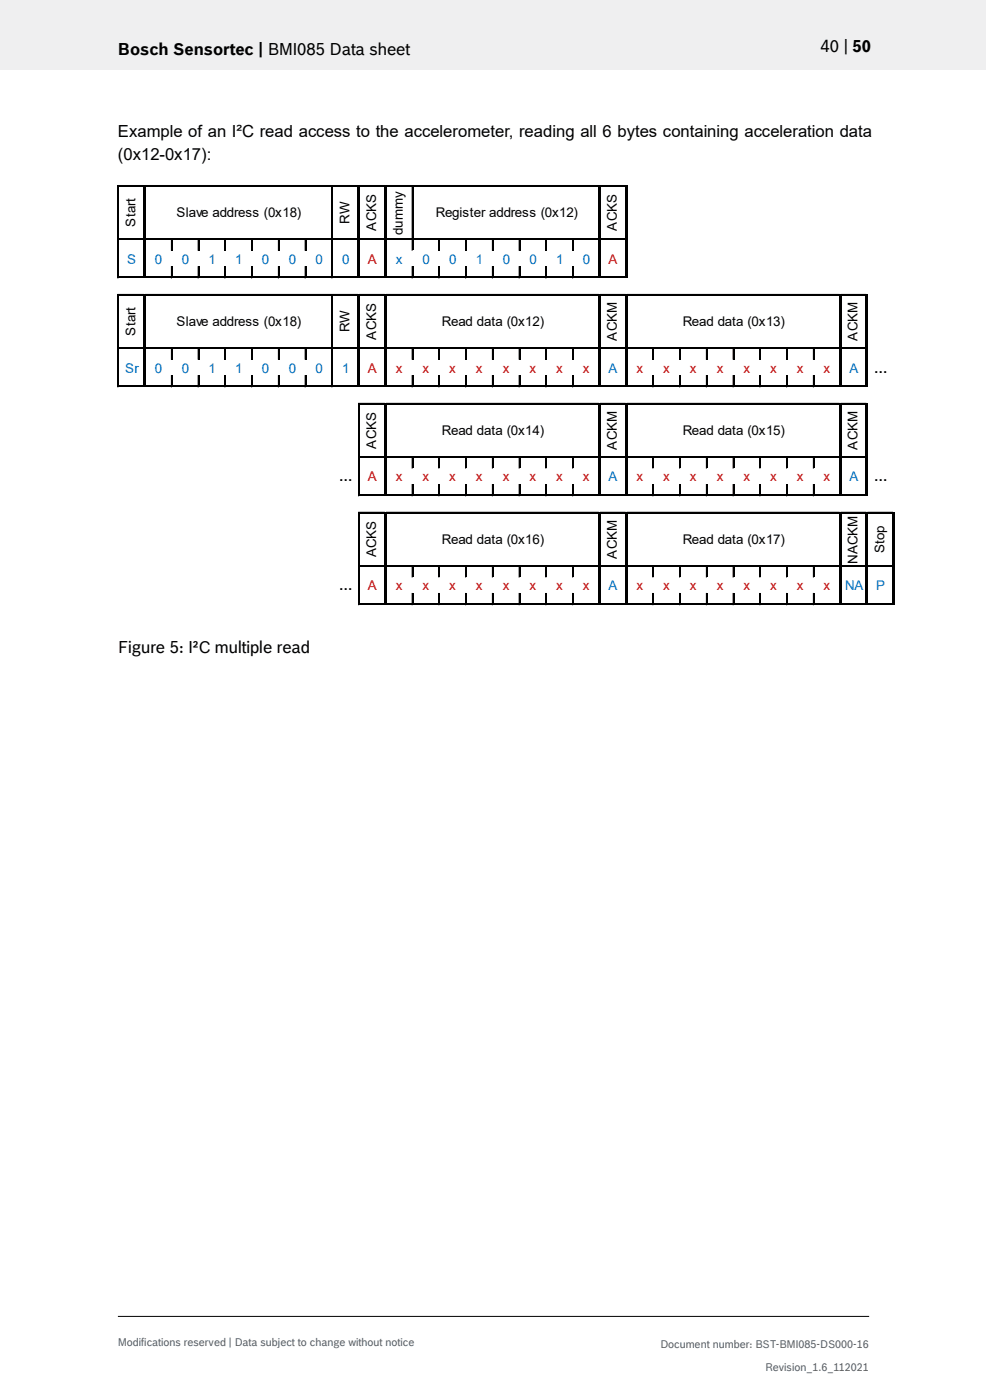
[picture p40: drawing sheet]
<svg xmlns="http://www.w3.org/2000/svg" width="210mm" height="297mm" viewBox="0 0 210 297" stroke-linecap="round" stroke-linejoin="round" font-family="sans-serif">
<defs><g id="words">
<g font-size="3.5">
<text x="25" y="11.6">Bosch Sensortec | BMI085 Data sheet</text>
<text x="174.1" y="11">40 | 50</text>
<text x="25" y="29">Example of an I²C read access to the accelerometer, reading all 6 bytes containing acceleration data</text>
<text x="25" y="33.9">(0x12-0x17):</text>
<text x="25" y="138.6">Figure 5: I²C multiple read</text>
</g>
<g font-size="2.8">
<text x="37.5" y="46.1">Slave address (0x18)</text>
<text x="74.1" y="47.4" transform="rotate(-90 74.1 47.4)">RW</text>
<text x="92.5" y="46.1">Register address (0x12)</text>
<text x="28.7" y="48.1" transform="rotate(-90 28.7 48.1)">Start</text>
<text x="79.8" y="48.9" transform="rotate(-90 79.8 48.9)">ACKS</text>
<text x="85.5" y="49.8" transform="rotate(-90 85.5 49.8)">dummy</text>
<text x="130.9" y="48.9" transform="rotate(-90 130.9 48.9)">ACKS</text>
<text x="28.7" y="71.2" transform="rotate(-90 28.7 71.2)">Start</text>
<text x="37.5" y="69.2">Slave address (0x18)</text>
<text x="74.1" y="70.5" transform="rotate(-90 74.1 70.5)">RW</text>
<text x="93.8" y="69.2">Read data (0x12)</text>
<text x="144.8" y="69.2">Read data (0x13)</text>
<text x="79.8" y="72.1" transform="rotate(-90 79.8 72.1)">ACKS</text>
<text x="130.9" y="72.3" transform="rotate(-90 130.9 72.3)">ACKM</text>
<text x="181.9" y="72.3" transform="rotate(-90 181.9 72.3)">ACKM</text>
<text x="185.4" y="79">…</text>
<text x="79.8" y="95.2" transform="rotate(-90 79.8 95.2)">ACKS</text>
<text x="93.8" y="92.3">Read data (0x14)</text>
<text x="130.9" y="95.4" transform="rotate(-90 130.9 95.4)">ACKM</text>
<text x="144.8" y="92.3">Read data (0x15)</text>
<text x="181.9" y="95.4" transform="rotate(-90 181.9 95.4)">ACKM</text>
<text x="71.9" y="102.1">…</text>
<text x="185.4" y="102.1">…</text>
<text x="79.8" y="118.3" transform="rotate(-90 79.8 118.3)">ACKS</text>
<text x="93.8" y="115.4">Read data (0x16)</text>
<text x="130.9" y="118.5" transform="rotate(-90 130.9 118.5)">ACKM</text>
<text x="144.8" y="115.4">Read data (0x17)</text>
<text x="181.9" y="119.6" transform="rotate(-90 181.9 119.6)">NACKM</text>
<text x="187.6" y="117.4" transform="rotate(-90 187.6 117.4)">Stop</text>
<text x="71.9" y="125.2">…</text>
</g>
<g font-size="2.8" fill="#0070c0">
<text x="27" y="55.9">S</text>
<text x="32.9" y="55.9">0</text>
<text x="38.5" y="55.9">0</text>
<text x="44.2" y="55.9">1</text>
<text x="49.9" y="55.9">1</text>
<text x="55.6" y="55.9">0</text>
<text x="61.2" y="55.9">0</text>
<text x="66.9" y="55.9">0</text>
<text x="72.6" y="55.9">0</text>
<text x="83.9" y="55.9">x</text>
<text x="89.6" y="55.9">0</text>
<text x="95.3" y="55.9">0</text>
<text x="101" y="55.9">1</text>
<text x="106.6" y="55.9">0</text>
<text x="112.3" y="55.9">0</text>
<text x="118" y="55.9">1</text>
<text x="123.7" y="55.9">0</text>
<text x="26.5" y="79">Sr</text>
<text x="32.9" y="79">0</text>
<text x="38.5" y="79">0</text>
<text x="44.2" y="79">1</text>
<text x="49.9" y="79">1</text>
<text x="55.6" y="79">0</text>
<text x="61.2" y="79">0</text>
<text x="66.9" y="79">0</text>
<text x="72.6" y="79">1</text>
<text x="129.1" y="79">A</text>
<text x="180.2" y="79">A</text>
<text x="129.1" y="102.1">A</text>
<text x="180.2" y="102.1">A</text>
<text x="129.1" y="125.2">A</text>
<text x="179.3" y="125.2">NA</text>
<text x="185.9" y="125.2">P</text>
</g>
<g font-size="2.8" fill="#c00000">
<text x="78" y="55.9">A</text>
<text x="129.1" y="55.9">A</text>
<text x="78" y="79">A</text>
<text x="83.9" y="79">x</text>
<text x="89.6" y="79">x</text>
<text x="95.3" y="79">x</text>
<text x="101" y="79">x</text>
<text x="106.6" y="79">x</text>
<text x="112.3" y="79">x</text>
<text x="118" y="79">x</text>
<text x="123.7" y="79">x</text>
<text x="135" y="79">x</text>
<text x="140.7" y="79">x</text>
<text x="146.4" y="79">x</text>
<text x="152" y="79">x</text>
<text x="157.7" y="79">x</text>
<text x="163.4" y="79">x</text>
<text x="169.1" y="79">x</text>
<text x="174.7" y="79">x</text>
<text x="78" y="102.1">A</text>
<text x="83.9" y="102.1">x</text>
<text x="89.6" y="102.1">x</text>
<text x="95.3" y="102.1">x</text>
<text x="101" y="102.1">x</text>
<text x="106.6" y="102.1">x</text>
<text x="112.3" y="102.1">x</text>
<text x="118" y="102.1">x</text>
<text x="123.7" y="102.1">x</text>
<text x="135" y="102.1">x</text>
<text x="140.7" y="102.1">x</text>
<text x="146.4" y="102.1">x</text>
<text x="152" y="102.1">x</text>
<text x="157.7" y="102.1">x</text>
<text x="163.4" y="102.1">x</text>
<text x="169.1" y="102.1">x</text>
<text x="174.7" y="102.1">x</text>
<text x="78" y="125.2">A</text>
<text x="83.9" y="125.2">x</text>
<text x="89.6" y="125.2">x</text>
<text x="95.3" y="125.2">x</text>
<text x="101" y="125.2">x</text>
<text x="106.6" y="125.2">x</text>
<text x="112.3" y="125.2">x</text>
<text x="118" y="125.2">x</text>
<text x="123.7" y="125.2">x</text>
<text x="135" y="125.2">x</text>
<text x="140.7" y="125.2">x</text>
<text x="146.4" y="125.2">x</text>
<text x="152" y="125.2">x</text>
<text x="157.7" y="125.2">x</text>
<text x="163.4" y="125.2">x</text>
<text x="169.1" y="125.2">x</text>
<text x="174.7" y="125.2">x</text>
</g>
<g font-size="2.3" fill="#535f6b">
<text x="25" y="285.5">Modifications reserved | Data subject to change without notice</text>
<text x="140.1" y="285.9">Document number: BST-BMI085-DS000-16</text>
<text x="162.3" y="290.9">Revision_1.6_112021</text>
</g>
</g></defs>
<path d="M0 0h209.1v14.8h-209.1z" fill="#efeff0"/>
<g fill="none" stroke="#000" stroke-width=".21">
<path d="M25 39.4v19.6M25.2 39.4h5.3M30.9 39.4h45M70.4 39.6v19.4M76.3 39.4h5.2M82 39.4h44.9M87.4 39.6v13.5M127.4 39.4h5.2M25.2 50.7h5.3M25.2 58.8h5.3M30.9 50.7h45M30.9 58.8h45"/>
<path d="M36.4 50.9v2.2M36.4 56.6v2.4M42 50.9v2.2M42 56.6v2.4M47.7 50.9v2.2M47.7 56.6v2.4M53.4 50.9v2.2M53.4 56.6v2.4M59.1 50.9v2.2M59.1 56.6v2.4M64.7 50.9v2.2M64.7 56.6v2.4"/>
<path d="M76.3 50.7h5.2M76.3 58.8h5.2M82 50.7h44.9M82 58.8h44.9M87.4 56.6v2.4M93.1 50.9v2.2M93.1 56.6v2.4M98.8 50.9v2.2M98.8 56.6v2.4M104.5 50.9v2.2M104.5 56.6v2.4M110.1 50.9v2.2"/>
<path d="M110.1 56.6v2.4M115.8 50.9v2.2M115.8 56.6v2.4M121.5 50.9v2.2M121.5 56.6v2.4M127.4 50.7h5.2M127.4 58.8h5.2M25 62.5v19.6M25.2 62.5h5.3M25.2 73.8h5.3M30.9 62.5h45M30.9 73.8h45"/>
<path d="M36.4 74v2.2M36.4 79.7v2.4M42 74v2.2M42 79.7v2.4M47.7 74v2.2M47.7 79.7v2.4M53.4 74v2.2M53.4 79.7v2.4M59.1 74v2.2M59.1 79.7v2.4M64.7 74v2.2M64.7 79.7v2.4"/>
<path d="M70.4 62.7v19.4M76.3 62.5h5.2M76.3 73.8h5.2M82 62.5h44.9M82 73.8h44.9M87.4 74v2.2M87.4 79.7v2.4M93.1 74v2.2M93.1 79.7v2.4M98.8 74v2.2M98.8 79.7v2.4M104.5 74v2.2"/>
<path d="M104.5 79.7v2.4M110.1 74v2.2M110.1 79.7v2.4M115.8 74v2.2M115.8 79.7v2.4M121.5 74v2.2M121.5 79.7v2.4M127.4 62.5h5.2M127.4 73.8h5.2M133 62.5h45M133 73.8h45M138.5 74v2.2"/>
<path d="M138.5 79.7v2.4M144.2 74v2.2M144.2 79.7v2.4M149.8 74v2.2M149.8 79.7v2.4M155.5 74v2.2M155.5 79.7v2.4M161.2 74v2.2M161.2 79.7v2.4M166.9 74v2.2M166.9 79.7v2.4M172.5 74v2.2"/>
<path d="M172.5 79.7v2.4M178.4 62.5h5.3M178.4 73.8h5.3M25.2 81.9h5.3M30.9 81.9h45M76.1 85.6v19.6M76.3 81.9h5.2M76.3 85.6h5.2M76.3 96.9h5.2M82 81.9h44.9M82 85.6h44.9M82 96.9h44.9"/>
<path d="M87.4 97.1v2.2M93.1 97.1v2.2M98.8 97.1v2.2M104.5 97.1v2.2M110.1 97.1v2.2M115.8 97.1v2.2M121.5 97.1v2.2M127.4 81.9h5.2M127.4 85.6h5.2M127.4 96.9h5.2M133 81.9h45M133 85.6h45"/>
<path d="M133 96.9h45M138.5 97.1v2.2M144.2 97.1v2.2M149.8 97.1v2.2M155.5 97.1v2.2M161.2 97.1v2.2M166.9 97.1v2.2M172.5 97.1v2.2M178.4 81.9h5.3M178.4 85.6h5.3M178.4 96.9h5.3M76.1 108.7v19.6"/>
<path d="M76.3 105h5.2M76.3 108.7h5.2M82 105h44.9M82 108.7h44.9M87.4 102.8v2.4M93.1 102.8v2.4M98.8 102.8v2.4M104.5 102.8v2.4M110.1 102.8v2.4M115.8 102.8v2.4M121.5 102.8v2.4M127.4 105h5.2"/>
<path d="M127.4 108.7h5.2M133 105h45M133 108.7h45M138.5 102.8v2.4M144.2 102.8v2.4M149.8 102.8v2.4M155.5 102.8v2.4M161.2 102.8v2.4M166.9 102.8v2.4M172.5 102.8v2.4M178.4 105h5.3M178.4 108.7h5.3"/>
<path d="M184.1 108.7h5.3M76.3 120h5.2M76.3 128.1h5.2M82 120h44.9M82 128.1h44.9M87.4 120.2v2.2M87.4 125.9v2.4M93.1 120.2v2.2M93.1 125.9v2.4M98.8 120.2v2.2M98.8 125.9v2.4M104.5 120.2v2.2"/>
<path d="M104.5 125.9v2.4M110.1 120.2v2.2M110.1 125.9v2.4M115.8 120.2v2.2M115.8 125.9v2.4M121.5 120.2v2.2M121.5 125.9v2.4M127.4 120h5.2M127.4 128.1h5.2M133 120h45M133 128.1h45M138.5 120.2v2.2"/>
<path d="M138.5 125.9v2.4M144.2 120.2v2.2M144.2 125.9v2.4M149.8 120.2v2.2M149.8 125.9v2.4M155.5 120.2v2.2M155.5 125.9v2.4M161.2 120.2v2.2M161.2 125.9v2.4M166.9 120.2v2.2M166.9 125.9v2.4M172.5 120.2v2.2"/>
<path d="M172.5 125.9v2.4M178.4 120h5.3M178.4 128.1h5.3M184.1 120h5.3M184.1 128.1h5.3M25 279.3h159.4"/>
</g>
<g fill="none" stroke="#000" stroke-width=".22">
<path d="M25.1 39.4v19.6M25.2 39.5h5.3M30.9 39.5h45M70.5 39.6v19.4M76.3 39.5h5.2M82 39.5h44.9M87.5 39.6v13.5M127.4 39.5h5.2M25.2 50.8h5.3M25.2 58.9h5.3M30.9 50.8h45M30.9 58.9h45"/>
<path d="M36.5 50.9v2.2M36.5 56.6v2.4M42.1 50.9v2.2M42.1 56.6v2.4M47.8 50.9v2.2M47.8 56.6v2.4M53.5 50.9v2.2M53.5 56.6v2.4M59.2 50.9v2.2M59.2 56.6v2.4M64.8 50.9v2.2M64.8 56.6v2.4"/>
<path d="M76.3 50.8h5.2M76.3 58.9h5.2M82 50.8h44.9M82 58.9h44.9M87.5 56.6v2.4M93.2 50.9v2.2M93.2 56.6v2.4M98.9 50.9v2.2M98.9 56.6v2.4M104.6 50.9v2.2M104.6 56.6v2.4M110.2 50.9v2.2"/>
<path d="M110.2 56.6v2.4M115.9 50.9v2.2M115.9 56.6v2.4M121.6 50.9v2.2M121.6 56.6v2.4M127.4 50.8h5.2M127.4 58.9h5.2M25.1 62.5v19.6M25.2 62.6h5.3M25.2 73.9h5.3M30.9 62.6h45M30.9 73.9h45"/>
<path d="M36.5 74v2.2M36.5 79.7v2.4M42.1 74v2.2M42.1 79.7v2.4M47.8 74v2.2M47.8 79.7v2.4M53.5 74v2.2M53.5 79.7v2.4M59.2 74v2.2M59.2 79.7v2.4M64.8 74v2.2M64.8 79.7v2.4"/>
<path d="M70.5 62.7v19.4M76.3 62.6h5.2M76.3 73.9h5.2M82 62.6h44.9M82 73.9h44.9M87.5 74v2.2M87.5 79.7v2.4M93.2 74v2.2M93.2 79.7v2.4M98.9 74v2.2M98.9 79.7v2.4M104.6 74v2.2"/>
<path d="M104.6 79.7v2.4M110.2 74v2.2M110.2 79.7v2.4M115.9 74v2.2M115.9 79.7v2.4M121.6 74v2.2M121.6 79.7v2.4M127.4 62.6h5.2M127.4 73.9h5.2M133 62.6h45M133 73.9h45M138.6 74v2.2"/>
<path d="M138.6 79.7v2.4M144.3 74v2.2M144.3 79.7v2.4M150 74v2.2M150 79.7v2.4M155.6 74v2.2M155.6 79.7v2.4M161.3 74v2.2M161.3 79.7v2.4M167 74v2.2M167 79.7v2.4M172.7 74v2.2"/>
<path d="M172.7 79.7v2.4M178.4 62.6h5.3M178.4 73.9h5.3M25.2 82h5.3M30.9 82h45M76.2 85.6v19.6M76.3 82h5.2M76.3 85.7h5.2M76.3 97h5.2M82 82h44.9M82 85.7h44.9M82 97h44.9"/>
<path d="M87.5 97.1v2.2M93.2 97.1v2.2M98.9 97.1v2.2M104.6 97.1v2.2M110.2 97.1v2.2M115.9 97.1v2.2M121.6 97.1v2.2M127.4 82h5.2M127.4 85.7h5.2M127.4 97h5.2M133 82h45M133 85.7h45"/>
<path d="M133 97h45M138.6 97.1v2.2M144.3 97.1v2.2M150 97.1v2.2M155.6 97.1v2.2M161.3 97.1v2.2M167 97.1v2.2M172.7 97.1v2.2M178.4 82h5.3M178.4 85.7h5.3M178.4 97h5.3M76.2 108.7v19.6"/>
<path d="M76.3 105.1h5.2M76.3 108.8h5.2M82 105.1h44.9M82 108.8h44.9M87.5 102.8v2.4M93.2 102.8v2.4M98.9 102.8v2.4M104.6 102.8v2.4M110.2 102.8v2.4M115.9 102.8v2.4M121.6 102.8v2.4M127.4 105.1h5.2"/>
<path d="M127.4 108.8h5.2M133 105.1h45M133 108.8h45M138.6 102.8v2.4M144.3 102.8v2.4M150 102.8v2.4M155.6 102.8v2.4M161.3 102.8v2.4M167 102.8v2.4M172.7 102.8v2.4M178.4 105.1h5.3M178.4 108.8h5.3"/>
<path d="M184.1 108.8h5.3M76.3 120.1h5.2M76.3 128.2h5.2M82 120.1h44.9M82 128.2h44.9M87.5 120.2v2.2M87.5 125.9v2.4M93.2 120.2v2.2M93.2 125.9v2.4M98.9 120.2v2.2M98.9 125.9v2.4M104.6 120.2v2.2"/>
<path d="M104.6 125.9v2.4M110.2 120.2v2.2M110.2 125.9v2.4M115.9 120.2v2.2M115.9 125.9v2.4M121.6 120.2v2.2M121.6 125.9v2.4M127.4 120.1h5.2M127.4 128.2h5.2M133 120.1h45M133 128.2h45M138.6 120.2v2.2"/>
<path d="M138.6 125.9v2.4M144.3 120.2v2.2M144.3 125.9v2.4M150 120.2v2.2M150 125.9v2.4M155.6 120.2v2.2M155.6 125.9v2.4M161.3 120.2v2.2M161.3 125.9v2.4M167 120.2v2.2M167 125.9v2.4M172.7 120.2v2.2"/>
<path d="M172.7 125.9v2.4M178.4 120.1h5.3M178.4 128.2h5.3M184.1 120.1h5.3M184.1 128.2h5.3"/>
</g>
<g fill="none" stroke="#000" stroke-width=".44">
<path d="M30.7 39.4v19.6M76.1 39.4v19.6M81.8 39.4v19.6M127.2 39.4v19.6M132.8 39.4v19.6M30.7 62.5v19.6M76.1 62.5v19.6M81.8 62.5v19.6M127.2 62.5v19.6M132.8 62.5v19.6M178.2 62.5v19.6M183.9 62.5v19.6"/>
<path d="M81.8 85.6v19.6M127.2 85.6v19.6M132.8 85.6v19.6M178.2 85.6v19.6M183.9 85.6v19.6M81.8 108.7v19.6M127.2 108.7v19.6M132.8 108.7v19.6M178.2 108.7v19.6M183.9 108.7v19.6M189.6 108.7v19.6"/>
</g>
<use href="#words"/>
</svg>
